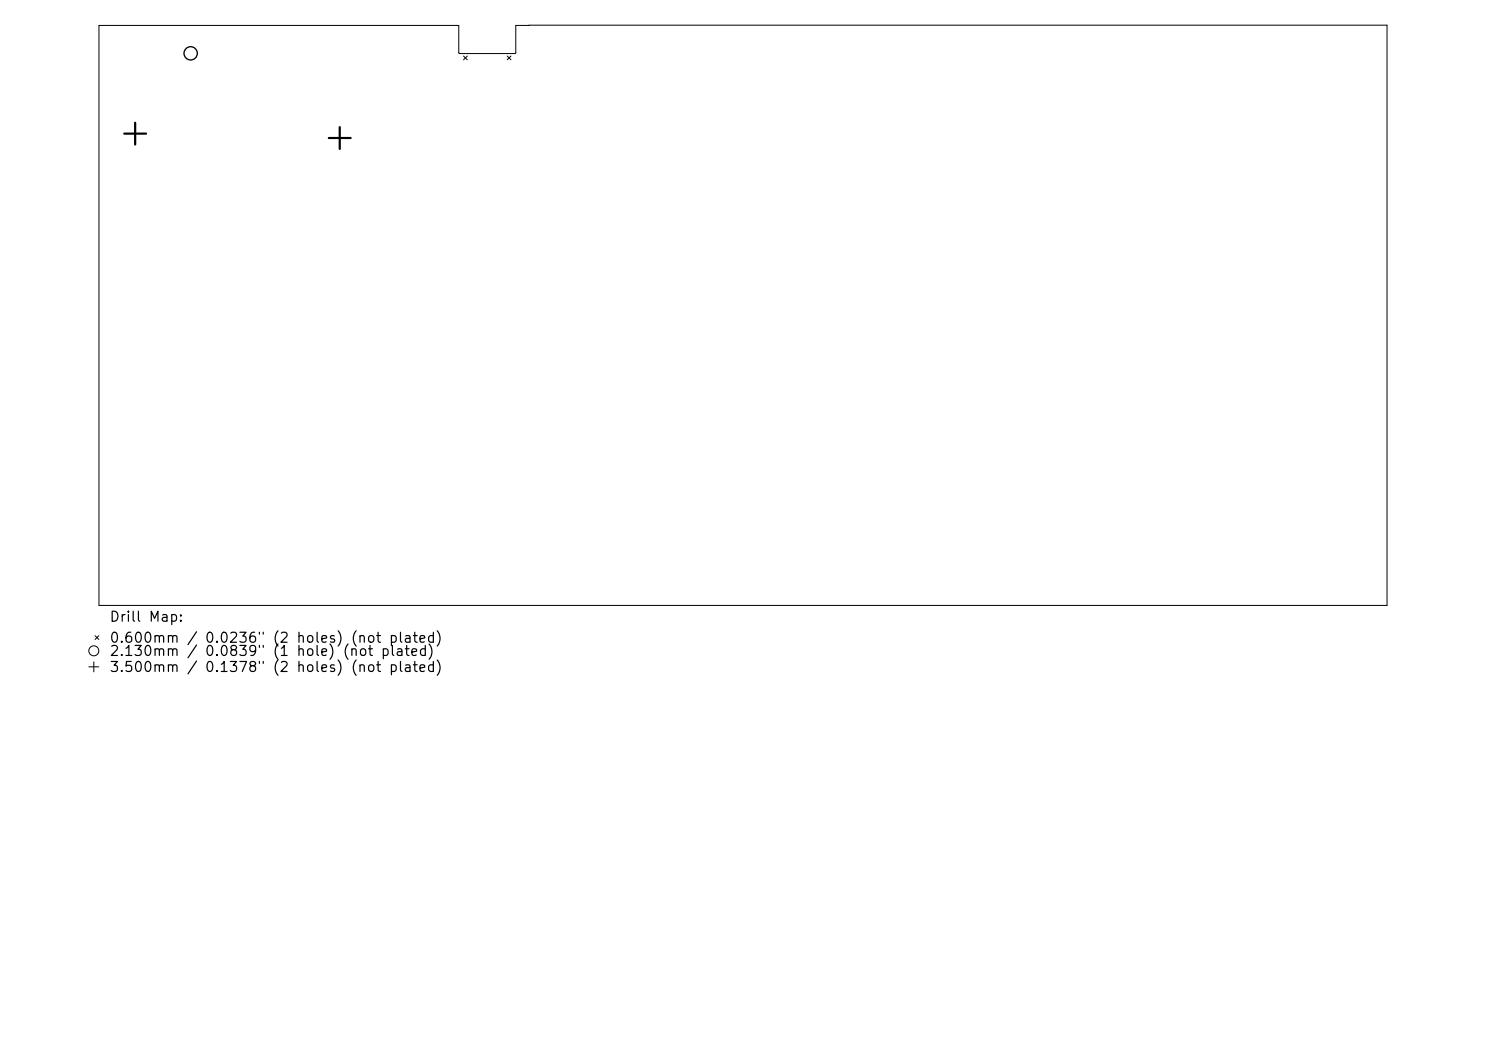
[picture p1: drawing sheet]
<svg xmlns="http://www.w3.org/2000/svg" width="297mm" height="210mm" viewBox="0 0 297 210" stroke-linecap="round" stroke-linejoin="round" font-family="sans-serif">
<defs><g id="words">
<g font-size="2">
<text x="21.7" y="124.7">Drill Map:</text>
<text x="21.7" y="128.9">0.600mm / 0.0236&quot; (2 holes) (not plated)</text>
<text x="21.7" y="131.6">2.130mm / 0.0839&quot; (1 hole) (not plated)</text>
<text x="21.7" y="134.8">3.500mm / 0.1378&quot; (2 holes) (not plated)</text>
</g>
</g></defs>
<g fill="none" stroke="#000" stroke-width=".2">
<path d="M19.8 5.1h71.9v5.4l.1 .2h11.1l.2-.2v-5.4l174.1-.1v116h-257.4zM92.6 11.2l.8 .8M93.4 11.2l-.8 .8M101.4 11.2l.7 .8M102.1 11.2l-.7 .8M17.7 133.2h2M18.7 132.2v2M19 127l.7 .8M19.7 127l-.7 .8"/>
<circle cx="18.7" cy="130" r="1"/>
</g>
<circle cx="38.1" cy="10.7" r="1.33" fill="none" stroke="#000" stroke-width=".27"/>
<path d="M24.8 26.7h4.4M27 24.5v4.4M65.7 27.6h4.4M67.9 25.4v4.4" fill="none" stroke="#000" stroke-width=".44"/>
<use href="#words"/>
</svg>
